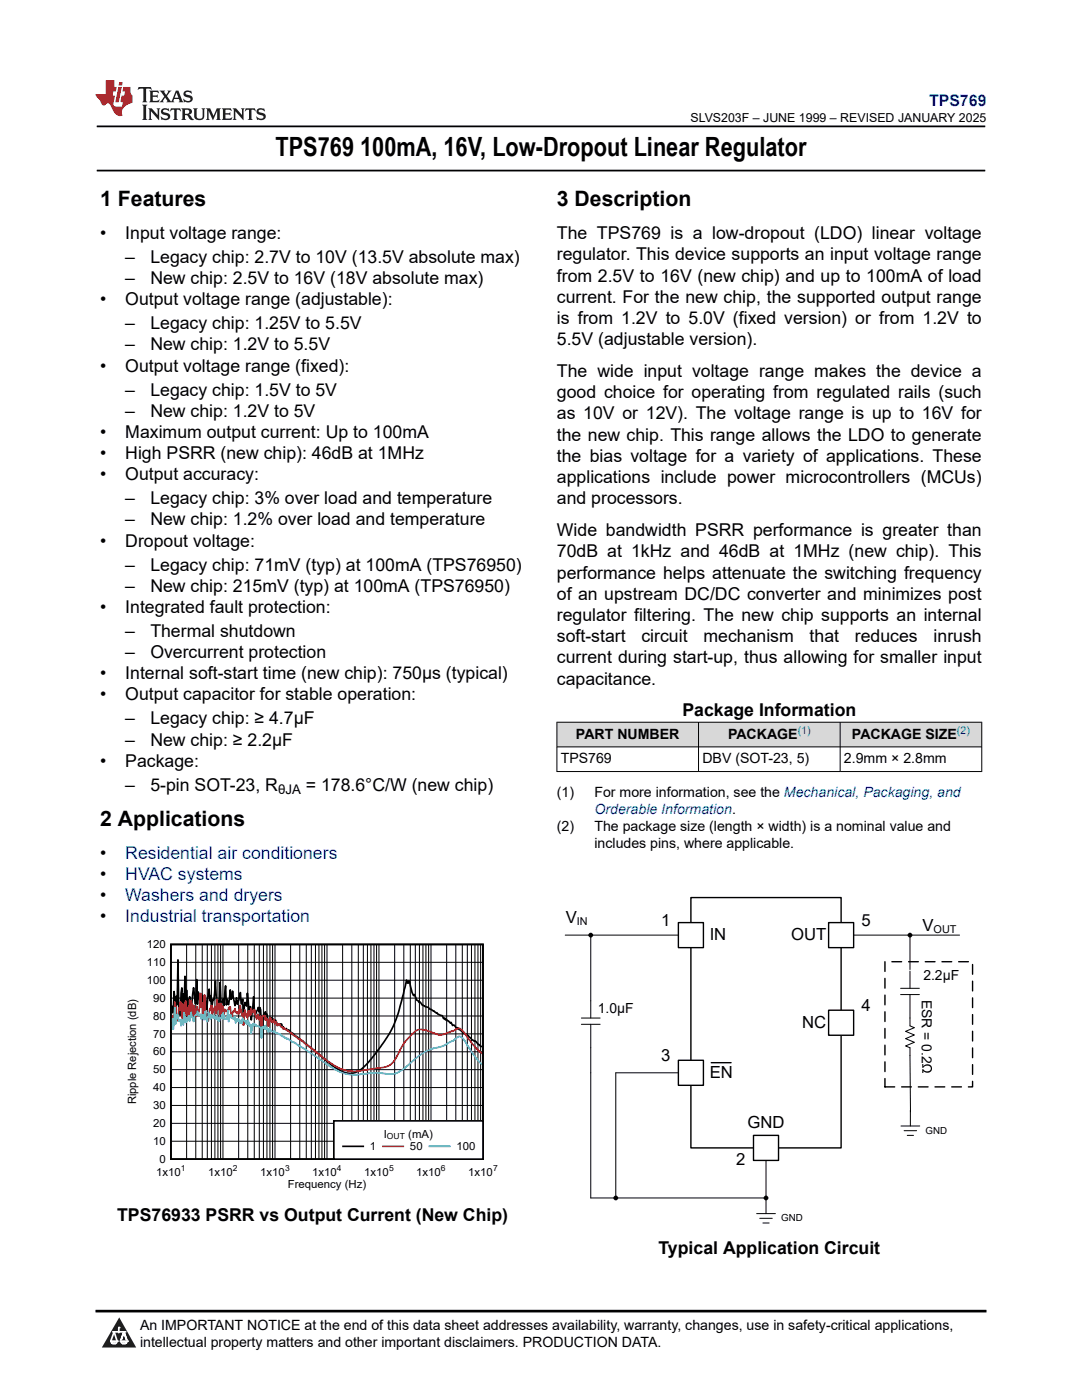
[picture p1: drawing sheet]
<svg xmlns="http://www.w3.org/2000/svg" width="216mm" height="279mm" viewBox="0 0 216 279" stroke-linecap="round" stroke-linejoin="round" font-family="sans-serif">
<defs><g id="words">
<text font-size="5.3" x="55" y="31.2">TPS769 100mA, 16V, Low-Dropout Linear Regulator</text>
<g font-size="4.2">
<text x="20" y="41.2">1 Features</text>
<text x="111.1" y="41.2">3 Description</text>
<text x="20" y="164.8">2 Applications</text>
</g>
<g font-size="3.5">
<text x="20" y="47.7">•</text>
<text x="25" y="47.7">Input voltage range:</text>
<text x="111.1" y="47.7">The TPS769 is a low-dropout (LDO) linear voltage</text>
<text x="25" y="52.5">–</text>
<text x="30" y="52.5">Legacy chip: 2.7V to 10V (13.5V absolute max)</text>
<text x="111.1" y="52">regulator. This device supports an input voltage range</text>
<text x="25" y="56.7">–</text>
<text x="30" y="56.7">New chip: 2.5V to 16V (18V absolute max)</text>
<text x="111.1" y="56.2">from 2.5V to 16V (new chip) and up to 100mA of load</text>
<text x="20" y="61">•</text>
<text x="25" y="61">Output voltage range (adjustable):</text>
<text x="25" y="65.7">–</text>
<text x="30" y="65.7">Legacy chip: 1.25V to 5.5V</text>
<text x="111.1" y="64.7">is from 1.2V to 5.0V (fixed version) or from 1.2V to</text>
<text x="111.1" y="60.4">current. For the new chip, the supported output range</text>
<text x="25" y="69.9">–</text>
<text x="30" y="69.9">New chip: 1.2V to 5.5V</text>
<text x="111.1" y="68.9">5.5V (adjustable version).</text>
<text x="20" y="74.2">•</text>
<text x="25" y="74.2">Output voltage range (fixed):</text>
<text x="111.1" y="75.2">The wide input voltage range makes the device a</text>
<text x="25" y="78.9">–</text>
<text x="25" y="83.2">–</text>
<text x="30" y="78.9">Legacy chip: 1.5V to 5V</text>
<text x="30" y="83.2">New chip: 1.2V to 5V</text>
<text x="111.1" y="79.5">good choice for operating from regulated rails (such</text>
<text x="111.1" y="83.7">as 10V or 12V). The voltage range is up to 16V for</text>
<text x="20" y="87.4">•</text>
<text x="25" y="87.4">Maximum output current: Up to 100mA</text>
<text x="111.1" y="87.9">the new chip. This range allows the LDO to generate</text>
<text x="20" y="91.6">•</text>
<text x="20" y="95.9">•</text>
<text x="25" y="91.6">High PSRR (new chip): 46dB at 1MHz</text>
<text x="25" y="95.9">Output accuracy:</text>
<text x="111.1" y="92.2">the bias voltage for a variety of applications. These</text>
<text x="25" y="100.6">–</text>
<text x="30" y="100.6">Legacy chip: 3% over load and temperature</text>
<text x="111.1" y="100.6">and processors.</text>
<text x="111.1" y="96.4">applications include power microcontrollers (MCUs)</text>
<text x="25" y="104.9">–</text>
<text x="30" y="104.9">New chip: 1.2% over load and temperature</text>
<text x="111.1" y="107">Wide bandwidth PSRR performance is greater than</text>
<text x="20" y="109.1">•</text>
<text x="25" y="109.1">Dropout voltage:</text>
<text x="25" y="113.9">–</text>
<text x="30" y="113.9">Legacy chip: 71mV (typ) at 100mA (TPS76950)</text>
<text x="111.1" y="111.2">70dB at 1kHz and 46dB at 1MHz (new chip). This</text>
<text x="25" y="118.1">–</text>
<text x="30" y="118.1">New chip: 215mV (typ) at 100mA (TPS76950)</text>
<text x="111.1" y="119.7">of an upstream DC/DC converter and minimizes post</text>
<text x="111.1" y="115.5">performance helps attenuate the switching frequency</text>
<text x="20" y="122.3">•</text>
<text x="25" y="122.3">Integrated fault protection:</text>
<text x="111.1" y="123.9">regulator filtering. The new chip supports an internal</text>
<text x="25" y="127.1">–</text>
<text x="25" y="131.3">–</text>
<text x="30" y="127.1">Thermal shutdown</text>
<text x="30" y="131.3">Overcurrent protection</text>
<text x="111.1" y="128.2">soft-start</text>
<text x="128" y="128.2">circuit</text>
<text x="140.4" y="128.2">mechanism</text>
<text x="161.6" y="128.2">that</text>
<text x="170.6" y="128.2">reduces</text>
<text x="186.3" y="128.2">inrush</text>
<text x="20" y="135.6">•</text>
<text x="25" y="135.6">Internal soft-start time (new chip): 750µs (typical)</text>
<text x="111.1" y="136.6">capacitance.</text>
<text x="111.1" y="132.4">current during start-up, thus allowing for smaller input</text>
<text x="20" y="139.8">•</text>
<text x="25" y="139.8">Output capacitor for stable operation:</text>
<text x="136.2" y="143">Package Information</text>
<text x="25" y="144.6">–</text>
<text x="25" y="148.8">–</text>
<text x="30" y="144.6">Legacy chip: ≥ 4.7μF</text>
<text x="30" y="148.8">New chip: ≥ 2.2μF</text>
<text x="20" y="153">•</text>
<text x="25" y="153">Package:</text>
<text x="25" y="157.8">–</text>
<text x="30" y="157.8">5-pin SOT-23, R</text>
<text x="61" y="157.8">= 178.6°C/W (new chip)</text>
<text x="20" y="171.3">•</text>
<text x="20" y="175.6">•</text>
<text x="20" y="179.8">•</text>
<text x="20" y="184">•</text>
<text x="23.4" y="243.6">TPS76933 PSRR vs Output Current (New Chip)</text>
<text x="131.4" y="250.2">Typical Application Circuit</text>
</g>
<g font-size="3.5" fill="#00f">
<text x="25" y="171.3">Residential air conditioners</text>
<text x="25" y="175.6">HVAC systems</text>
<text x="25" y="179.8">Washers and dryers</text>
<text x="25" y="184">Industrial transportation</text>
</g>
<g font-size="3.3">
<text x="112.9" y="184.2">V</text>
<text x="131.9" y="184.8">1</text>
<text x="171.9" y="184.8">5</text>
<text x="184.1" y="185.7">V</text>
<text x="141.6" y="187.6">IN</text>
<text x="157.9" y="187.6">OUT</text>
<text x="171.9" y="201.7">4</text>
<text x="160.1" y="205.1">NC</text>
<text x="131.9" y="211.7">3</text>
<text x="141.6" y="215.1">EN</text>
<text x="149.1" y="225.1">GND</text>
<text x="146.9" y="232.6">2</text>
</g>
<text font-size="3.2" fill="#00f" x="185.4" y="21.1">TPS769</text>
<g font-size="2.8">
<text x="114.9" y="147.4">PART NUMBER</text>
<text x="145.3" y="147.4">PACKAGE</text>
<text x="170" y="147.4">PACKAGE SIZE</text>
<text x="111.9" y="152.3">TPS769</text>
<text x="140.2" y="152.3">DBV (SOT-23, 5)</text>
<text x="168.4" y="152.3">2.9mm × 2.8mm</text>
<text x="111.1" y="159.1">(1)</text>
<text x="118.6" y="159.1">For more information, see the Mechanical, Packaging, and</text>
<text x="111.1" y="165.9">(2)</text>
<text x="118.6" y="165.9">The package size (length × width) is a nominal value and</text>
<text x="118.6" y="169.3">includes pins, where applicable.</text>
<text x="184.2" y="195.6">2.2µF</text>
<text x="119.3" y="202.1">1.0µF</text>
<text x="183.9" y="199.5" transform="rotate(90 183.9 199.5)">ESR = 0.2</text>
<text x="27.9" y="265.5">An IMPORTANT NOTICE at the end of this data sheet addresses availability, warranty, changes, use in safety-critical applications,</text>
<text x="27.9" y="268.9">intellectual property matters and other important disclaimers. PRODUCTION DATA.</text>
</g>
<text font-size="2.8" fill="#00f" x="118.6" y="162.5">Orderable Information.</text>
<text font-size="2.6" x="55.5" y="158.5">θJA</text>
<text font-size="2.5" x="137.8" y="24.3">SLVS203F – JUNE 1999 – REVISED JANUARY 2025</text>
<text font-size="2.3" x="27.2" y="220.4" transform="rotate(-90 27.2 220.4)">Ripple Rejection (dB)</text>
<g font-size="2.2">
<text x="115.1" y="184.6">IN</text>
<text x="29.3" y="189.2">120</text>
<text x="186.3" y="186.2">OUT</text>
<text x="29.3" y="196.3">100</text>
<text x="29.3" y="192.8">110</text>
<text x="30.6" y="203.5">80</text>
<text x="30.6" y="199.9">90</text>
<text x="30.6" y="207.1">70</text>
<text x="30.6" y="214.2">50</text>
<text x="30.6" y="210.6">60</text>
<text x="30.6" y="221.3">30</text>
<text x="30.6" y="217.8">40</text>
<text x="30.6" y="224.9">20</text>
<text x="76.6" y="227">I</text>
<text x="81.5" y="227">(</text>
<text x="82.2" y="227">m</text>
<text x="84.1" y="227">A</text>
<text x="85.6" y="227">)</text>
<text x="30.6" y="228.5">10</text>
<text x="31.8" y="232.1">0</text>
<text x="73.8" y="229.6">1</text>
<text x="81.8" y="229.6">5</text>
<text x="83.1" y="229.6">0</text>
<text x="91.1" y="229.6">1</text>
<text x="92.3" y="229.6">0</text>
<text x="93.6" y="229.6">0</text>
<text x="31.2" y="234.6">1x10</text>
<text x="41.5" y="234.6">1x10</text>
<text x="51.9" y="234.6">1x10</text>
<text x="57.4" y="237.1">Frequency (Hz)</text>
<text x="62.3" y="234.6">1x10</text>
<text x="72.7" y="234.6">1x10</text>
<text x="83.1" y="234.6">1x10</text>
<text x="93.4" y="234.6">1x10</text>
</g>
<g font-size="2.1" fill="#00f">
<text x="159.2" y="146.5">(1)</text>
<text x="191" y="146.5">(2)</text>
</g>
<g font-size="1.9">
<text x="184.7" y="226.2">GND</text>
<text x="155.9" y="243.7">GND</text>
</g>
<g font-size="1.7">
<text x="77.2" y="227.4">OUT</text>
<text x="36.1" y="233.7">1</text>
<text x="46.5" y="233.7">2</text>
<text x="56.9" y="233.7">3</text>
<text x="67.2" y="233.7">4</text>
<text x="77.6" y="233.7">5</text>
<text x="88" y="233.7">6</text>
<text x="98.4" y="233.7">7</text>
</g>
</g></defs>
<path d="M19.3 25.2h177.3M19.3 34h177.3" fill="none" stroke="#000" stroke-width=".35"/>
<path d="M34.1 188.5h62.3v42.8h-62.3zM34.3 200.7l.1 1.4 .2-.3 .1-3.9 .3 4.4 .2-3.5 .2 1.7 .1-8.9 .2 9.4 .1 1.4 .2 .2 .3-5.4 .1 5.5 .2-4.3 .2 1.5 .1-5.1 .2 5.2 .1-2.4 .3 4.6 .2-2.7 .2-.6 .3 2.4 .4-4.2 .3 3.2h.2l.1-4.8 .2 4.9 .2-2.4 .4 2.4 .2-2.1 .1 .5 .2 2.7 .1 .2 .2-2.9h.2l.3 2.7 .4-4.1 .2 2.3 .1-1 .2 2.4 .3-1.7 .2 .1 .3-3.7 .3 4.2 .2-.4 .1 .6h.2l.1-4.1 .2 3.7 .3 .3 .1-.7 .2 1.3 .3-4 .2 3.9 .1-1.2 .2 1 .1 .1 .3-3 .2 1.9 .3-1.6 .5 2.9 .3-1.6 .1 1.3 .7-2.3 .1 2.2 .2 .1 .1-1 .2 5.2 .1-3.7 .2-.9 .3 .8 .2-2.6 .3 3.4 .3-.7 .1 2.6 .5-4.6 .2 3 .1 .4 .6-1.3 .2 1 .2-.9 .1 .4 .2 3.5 .1-1.9 .3-.7 .2 .5 .1-1 .2 .5h.2l.3 1.7 .3-1.1 .6 .4 .3 .4 .2-.2 .4 .9 .3-.2 .2 .3 .2-.3 .1 .1 .2 .7 .1-.2 .3 .4 .2 .1 .1-.1 .2 .4 .2-.2 .3 .1 .4 .7 .2-.1 .2 .3 .1-.1 .3 .4 1.4 .9 1.3 1.2 .6 .3 3.1 2.7 1.7 1.3a3.9 3.9 0 0 0 4.7 .4l1.9-1.8 2.6-3.4a22.1 22.1 0 0 0 4-9.6l.8-3.2 .2 .6h.1l.2-.5 .1 .3 .5 2.1 .3 .6 .2-.2 .5 1.1 .3 .1 .1 .4 .2-.2 .4 .7 .2-.1 .5 .4 .6 .1 .3 .4 .8 .3 .4 .5 .2-.1 .1 .3 1 .3 .3 .6 .1-.1 .2 .4 .2-.2 .7 .8 .2-.2 .3 .7 .3-.1 .5 .6 .1-.1 .4 .3 .3 .1 .7 .8 .4 .3 .1-.2 1.1 1.1 .5 .3 .1-.1 .6 .8 .8 .4" fill="none" stroke="#000" stroke-width=".33"/>
<g fill="none" stroke="#000" stroke-width=".2">
<path d="M34.1 199.2h62.3M34.1 195.6h62.3M34.1 192h62.3M37.2 188.5v42.8M39.1 188.5v42.8M40.4 188.5v42.8M41.4 188.5v42.8M42.2 188.5v42.8M42.9 188.5v42.8M43.5 188.5v42.8M44 188.5v42.8M44.5 188.5v42.8"/>
<path d="M47.6 188.5v42.8M49.4 188.5v42.8M50.7 188.5v42.8M51.7 188.5v42.8M52.6 188.5v42.8M53.3 188.5v42.8M53.9 188.5v42.8M54.4 188.5v42.8M54.9 188.5v42.8M58 188.5v42.8M59.8 188.5v42.8M61.1 188.5v42.8"/>
<path d="M62.1 188.5v42.8M62.9 188.5v42.8M63.6 188.5v42.8M64.2 188.5v42.8M64.8 188.5v42.8M65.2 188.5v42.8M68.4 188.5v42.8M70.2 188.5v42.8M71.5 188.5v42.8M72.5 188.5v42.8M73.3 188.5v42.8M74 188.5v42.8"/>
<path d="M74.6 188.5v42.8M75.1 188.5v42.8M75.6 188.5v42.8M78.8 188.5v42.8M80.6 188.5v42.8M81.9 188.5v42.8M82.9 188.5v42.8M83.7 188.5v42.8M84.4 188.5v42.8M85 188.5v42.8M85.5 188.5v42.8M86 188.5v42.8"/>
<path d="M89.1 188.5v42.8M91 188.5v42.8M92.2 188.5v42.8M93.2 188.5v42.8M94.1 188.5v42.8M94.8 188.5v42.8M95.4 188.5v42.8M95.9 188.5v42.8M34.1 217h62.3M34.1 213.5h62.3M34.1 209.9h62.3M34.1 206.3h62.3"/>
<path d="M34.1 202.8h62.3M34.1 227.8h62.3M34.1 224.2h62.3M34.1 220.6h62.3"/>
</g>
<path d="M34.3 204.8l.1-2.1 .2 1.5 .1-.8 .2-3.4 .3 3.1 .3 .7 .2-2.6 .1 .3 .2-1.5 .1 .1 .2 3.1 .1-2.9 .2 3.2 .2-.2 .1-3 .2-.5 .1 2.9 .2-1.6 .1 .1 .2 1.4 .2-3 .1 3.1 .2-2.9 .3 3.3 .1-2.5 .2 2.4 .1-.9 .2 .7 .1-1.9 .4 1.4 .1-.5 .3-3.6 .2 2.8 .1-.9 .3 2.2 .2-3.8 .2 3.7 .1 .1 .5 1.5 .1-1.9 .2-.6 .1 .2 .2-.9 .2 2 .4-1.6 .3 1.3 .2-2.9 .2 2h.1l.2-1.1 .1 2.2 .2-2.3 .1 2.2 .2-1.7 .3 2 .1-1.3 .4 .4 .1-.2 .2 .7 .1-1.2 .3-.2 .4 2.2 .3-1.4 .1 .2 .2-.6 .1 .8 .2-.2 .1 .4 .2-.3 .2 .4 .3-1.7 .3 1.8 .1-.1 .2 2.2 .3-3 .2 1.1 .1-.3 .2 .7 .1-1.2 .2-.1 .3 .8 .1-1.3 .2 .8 .2-.4 .1 .4 .2-.6 .4 1.9 .2-1 .1 .1 .2 1 .3-.7 .2 2.1 .3-2.2 .3-.1 .1 1 .2-.5 .2 .6 .1-.3 .2 1.4 .3-1.6 .1 .1 .2 .7 .1-.3 .2 .2 .2-.3 .1 .7 .2-.4 .1 .1 .2 .7 .4-.4 .4 .7 .1-.1 .3 .5 .2-.2 .3 .3h.3l.9 .9 .2-.1 .2 .4 .3-.1 .6 .7 .5 .2 1 1h.2l.6 .4 2.8 2.3 2.8 1.9 1.4 .5 1.6 .2 5-.6a4 4 0 0 0 4-2.8 11.3 11.3 0 0 1 4.1-4.9 9.4 9.4 0 0 1 4 1 4.9 4.9 0 0 0 2.7-.7l.4-.1a1.08 1.08 0 0 1 1.9 .2l2 2.7 1.7 1.7" fill="none" stroke="#f00" stroke-width=".33"/>
<path d="M34.3 203.9l.1-.6 .2 2.1 .3-4.4 .1 3.3 .4-1.9 .1 .1 .2 1.3h.1l.2-.3 .1 1.2 .2-1.3 .1 1 .2 .1 .2-2.5 .3 2.1 .1-1 .2 .7 .3-1.2 .2 1.2 .3-1.8 .4 1.9 .2-1.2 .3-.2 .1 .1 .2-.8 .3 .9 .3-.3 .2 1 .3-.9 .1 1 .2-.1 .2-1.6 .3 2 .1 .1 .2-2 .4 1.4 .2-.8 .3 .7 .2-.6 .3 .8 .1-.1 .2-.7 .2 1 .1-.5 .2 .7 .4-1.3 .2 .8 .1-1.2 .3 1.3 .4-.1 .1 .1 .2-1.8 .1 2.3 .3-1.4 .5 .8 .3 .1 .2-.5 .1 1.2 .2-.7 .1 .4 .2-.5 .3 .9 .3-.6 .2 .6 .1-1.1 .3 .8 .2-.1 .2 .3 .1-.3 .2 .6 .1-.7 .3 1.1 .2-.4 .1 1.8 .2-1.4 .2-.4 .1 .3 .2-.4 .1 .4 .2-.2 .1 .3 .2-.1 .6 .3 .2 2.1 .1-2.2 .2 .2 .1-.3 .2 .6 .1-.7 .2 .7 .2-.3 .3 .9 .3-.7 .3 .5h.3l.2 .3 .1-.3 .2 .4 .1-.1 .6 .4 .2-.1 .3 .4h.5l.1 .4 .2-.1 .1 .2a.6 .6 0 0 1 .8 .4l.5 .3h.3l.9 .7h.2l6.1 4.1 2.3 1.3 2 .4 4.5-.4 1.9 .1a4.3 4.3 0 0 0 4.4-1.2l3.2-2.7 1.1-.6 1.6-.6a7.1 7.1 0 0 0 3.3-1.3l.4-.2a1.06 1.06 0 0 1 1.7-.4l2.2 3.3 1.7 1.9" fill="none" stroke="#0bc" stroke-width=".33"/>
<path d="M66.6 223.7h29.8v7.6h-29.8z" fill-rule="evenodd" fill="#fff"/>
<path d="M66.6 223.7h29.8v7.6h-29.8zM68.4 228.8h4.1" fill="none" stroke="#000" stroke-width=".33"/>
<path d="M76.4 228.8h4.1" fill="none" stroke="#f00" stroke-width=".33"/>
<path d="M85.7 228.8h4" fill="none" stroke="#0bc" stroke-width=".33"/>
<g fill="#d8d8d8">
<path d="M111.1 144.1h84.8v5h-84.8z" fill-rule="evenodd"/>
<path d="M111.2 144.2h28.1v4.8h-28.1z" fill-rule="evenodd"/>
<path d="M139.4 144.2h28.2v4.8h-28.2z" fill-rule="evenodd"/>
<path d="M167.7 144.2h28.1v4.8h-28.1z" fill-rule="evenodd"/>
</g>
<path d="M111.1 144.1h84.9M111.1 149.1h84.9M111.1 154h84.9M111.1 144.1v9.9M139.4 144.1v9.9M167.6 144.1v9.9M195.9 144.1v9.9" fill="none" stroke="#000" stroke-width=".2"/>
<path d="M137.9 179.1h29.9v50h-29.9z" fill="none" stroke="#000" stroke-width=".28"/>
<path d="M135.4 184.1h5v5h-5z" fill-rule="evenodd" fill="#fff"/>
<path d="M135.4 184.1h5v5h-5z" fill="none" stroke="#000" stroke-width=".28"/>
<path d="M150.4 226.6h4.9v5h-4.9z" fill-rule="evenodd" fill="#fff"/>
<path d="M150.4 226.6h4.9v5h-4.9z" fill="none" stroke="#000" stroke-width=".28"/>
<path d="M135.4 211.6h5v5h-5z" fill-rule="evenodd" fill="#fff"/>
<path d="M135.4 211.6h5v5h-5z" fill="none" stroke="#000" stroke-width=".28"/>
<path d="M165.3 184.1h5v5h-5z" fill-rule="evenodd" fill="#fff"/>
<path d="M165.3 184.1h5v5h-5z" fill="none" stroke="#000" stroke-width=".28"/>
<path d="M165.3 201.6h5v5h-5z" fill-rule="evenodd" fill="#fff"/>
<path d="M141.9 212.1h4M165.3 201.6h5v5h-5z" fill="none" stroke="#000" stroke-width=".28"/>
<g fill="none" stroke="#000" stroke-width=".2">
<path d="M112.8 186.6h22.6M117.9 186.6v16.6M170.3 186.6h21.2M179.7 198.5h3.7M179.7 197.2h3.7M181.6 198.5v6.2l.9 .4-1.8 .7 1.8 .8-1.8 .7 1.8 .7-1.8 .7 .9 .4 .1 12.8M181.6 186.6v6.9M181.6 193.8v3.4M116 204.4h3.8M116 203.2h3.8M117.9 204.4v34.7h34.9M135.4 214.1h-12.5v25"/>
<path d="M152.8 231.6v10.6M179.8 224.7h3.7M180.4 225.7h2.5M181 226.6h1.3M181.7 221.6v3.1M151 242.2h3.7M151.6 243.1h2.5M152.2 244.1h1.3"/>
</g>
<g fill="#000">
<circle cx="117.9" cy="186.6" r=".48"/>
<circle cx="181.6" cy="186.6" r=".48"/>
<circle cx="122.9" cy="239.1" r=".48"/>
<circle cx="152.8" cy="239.1" r=".48"/>
</g>
<path d="M176.6 191.9h17.5v25h-17.5z" fill="none" stroke="#000" stroke-width=".28" stroke-dasharray="1.9 1.4"/>
<path d="M0 0h215.9v23.8h-215.9z" fill-rule="evenodd" fill="#fff"/>
<path d="M27.7 17.4l-.2 .6 .5-.3h.6v.2v2.1l-.2 .4h1l-.2-.4v-2.1v-.2h.5l.5 .3-.1-.6zM29.8 18.1l.2 .4v1.5l-.2 .4h1.9l.1-.6a1.08 1.08 0 0 1-1.3 .2v-.7h.6l.4 .2v-.6l-.4 .2h-.6v-.6l.2-.1a1 1 0 0 1 1 .2l-.1-.5zM31.8 18.1l1 1.1-1 1.2h.9l-.2-.2 .4-.7 .5 .7-.2 .2h1.6l-.2-.2 .1-.4h1l.1 .4-.1 .2h.9l-.2-.3-.8-2h-.5l-1 2.2-.8-1.1 .9-1.1h-.8l.2 .2-.5 .7-.3-.7 .1-.2zM35.2 18.5l.4 1h-.8zM36.8 18.2a.65 .65 0 0 0-.2 .8 .65 .65 0 0 0 .6 .4l.7 .2 .1 .2a.79 .79 0 0 1-.7 .4 .79 .79 0 0 1-.7-.5l.1 .7 .2-.1a.93 .93 0 0 0 1.1 .1 .93 .93 0 0 0 .4-1 1.46 1.46 0 0 0-1.2-.6l-.1-.3a1.09 1.09 0 0 1 1.2 .2l-.2-.6-.1 .1-.6-.2zM28.4 20.9l.2 .4v2.3l-.2 .3h1l-.2-.3v-2.3l.2-.4zM29.6 21.6l.2 .4v1.6l-.2 .3h.8l-.3-.3v-1.4l1.7 1.8v-2l.2-.4h-.8l.2 .2 .1 1.1-1.2-1.3zM32.3 21.8a.65 .65 0 0 0-.2 .7 .65 .65 0 0 0 .7 .4l.6 .2 .1 .2a.79 .79 0 0 1-.7 .4 .79 .79 0 0 1-.7-.5l.1 .7 .2-.1a.93 .93 0 0 0 1.1 .1 .93 .93 0 0 0 .4-.9 1.46 1.46 0 0 0-1.2-.6l-.1-.4a1.09 1.09 0 0 1 1.2 .2l-.2-.6-.1 .1-.6-.1zM34.1 21.6l-.1 .7a.63 .63 0 0 1 .7-.4l.1 1.7-.3 .3h1l-.2-.3v-1.7a.66 .66 0 0 1 .8 .4l-.1-.7zM36.2 21.6l.2 .4v1.6l-.2 .3h.9l-.2-.2v-.7h.5l.1 .2a.79 .79 0 0 0 1.2 .6l-1-.9a.61 .61 0 0 0 .6-.6 .61 .61 0 0 0-.5-.6zM36.9 21.9h.2a.47 .47 0 0 1 .5 .1 .47 .47 0 0 1 .1 .5l-.2 .2h-.6zM38.5 21.6l.2 .2a2.27 2.27 0 0 0 .4 2 1.04 1.04 0 0 0 1.7-.7v-1.3l.2-.2h-.8l.2 .4v1.1a.6 .6 0 0 1-.6 .6 .6 .6 0 0 1-.6-.6v-1.1l.3-.4zM41.1 21.6l.2 .4v1.6l-.2 .3h.7l-.2-.3v-1.5l.9 1.9 .8-1.9v1.5l-.2 .3h1l-.3-.3v-1.6l.3-.4h-.8l-.7 1.5-.7-1.5zM44.3 21.6l.2 .4v1.6l-.2 .3h1.9l.1-.5a1.09 1.09 0 0 1-1.3 .1v-.6h.6l.4 .1v-.6l-.4 .2h-.6v-.6l.2-.1a1.01 1.01 0 0 1 1 .3l-.1-.6zM46.4 21.6l.3 .4v1.6l-.3 .3h.8l-.2-.3v-1.4l1.6 1.8v-2l.2-.4h-.7l.2 .2v1.1l-1.2-1.3zM49 21.6l-.1 .7a.63 .63 0 0 1 .8-.4v1.7l-.3 .3h1l-.2-.3v-1.7a.66 .66 0 0 1 .8 .4l-.1-.7zM51.4 21.8a.65 .65 0 0 0-.2 .7 .65 .65 0 0 0 .6 .4l.6 .2 .2 .2a.79 .79 0 0 1-.8 .4 .79 .79 0 0 1-.6-.5l.1 .7 .2-.1a.93 .93 0 0 0 1 .1 .93 .93 0 0 0 .5-.9 1.46 1.46 0 0 0-1.3-.6l-.1-.4a1.09 1.09 0 0 1 1.3 .2l-.2-.6-.2 .1-.5-.1z" fill="#231f20"/>
<path d="M21.1 16v2.8h-2.1l.1 .3 .9 1a.95 .95 0 0 0 .9 .9 .59 .59 0 0 1 .6-.4 .59 .59 0 0 1 .5 .4l.4 .8a1.59 1.59 0 0 0 2.1 1.3 1.61 1.61 0 0 1 1-2.2l1-.4-.1-1.5a1.59 1.59 0 0 1-.4-1.6h-1.4l-.2 .9h.5l-.1 .8h-.5l-.2 1v.2l.4 .1-.2 .9h-.6a.73 .73 0 0 1-1.1-.7l.3-1.5h-.5l.2-.8h.5l.2-.9h-.5v-1.4zM23.6 17.4l-.6 3h.7l.6-3zM23.8 16.4l-.1 .7h.7l.1-.7z" fill="#ed1c24"/>
<path d="M0 261.4h215.9v18h-215.9z" fill-rule="evenodd" fill="#fff"/>
<path d="M23.8 262.9l3.4 6h-6.9z" fill="#231f20"/>
<path d="M22.1 267.7h1.3l-.4 .5h-.3a.55 .55 0 0 1-.6-.5z" fill-rule="evenodd" fill="#fff"/>
<path d="M22.1 267.7h1.3l-.4 .5h-.3a.55 .55 0 0 1-.6-.5z" fill="none" stroke="#231f20" stroke-width=".34"/>
<path d="M22.1 267.7h1.3l-.4 .5h-.5zM23.7 265.9h.1M23.7 264.9v1z" fill="none" stroke="#fff" stroke-width=".34"/>
<circle cx="23.7" cy="264.9" r=".17" fill="#fff"/>
<path d="M22.6 265.8h.1M22.6 265.8h2.3z" fill="none" stroke="#fff" stroke-width=".34"/>
<circle cx="24.9" cy="265.8" r=".17" fill="#fff"/>
<path d="M24 267.7h.1" fill="none" stroke="#fff" stroke-width=".34"/>
<path d="M24.7 265.8l-.7 1.9z" fill="#fff"/>
<path d="M24.7 265.8l-.7 1.9z" fill="none" stroke="#fff" stroke-width=".34"/>
<path d="M24.7 265.8l.7 1.9z" fill="#fff"/>
<path d="M24.7 265.8l.7 1.9zM25.3 267.7h.1" fill="none" stroke="#fff" stroke-width=".34"/>
<circle cx="22.1" cy="267.7" r=".17" fill="#fff"/>
<path d="M22.8 265.8l-.7 1.9zM22.8 265.8l.6 1.9z" fill="none" stroke="#fff" stroke-width=".34"/>
<circle cx="23.4" cy="267.7" r=".17" fill="#fff"/>
<path d="M24.1 267.7h1.3a.65 .65 0 0 1-.6 .5 .65 .65 0 0 1-.7-.5z" fill-rule="evenodd" fill="#fff"/>
<path d="M24.1 267.7h1.3a.65 .65 0 0 1-.6 .5 .65 .65 0 0 1-.7-.5z" fill="none" stroke="#231f20" stroke-width=".34"/>
<path d="M24 267.7h.1M24.1 267.7h1.3l-.4 .5h-.5z" fill="none" stroke="#fff" stroke-width=".34"/>
<circle cx="25.4" cy="267.7" r=".17" fill="#fff"/>
<path d="M19 261.7h177.8" fill="none" stroke="#000" stroke-width=".53"/>
<use href="#words"/>
</svg>
